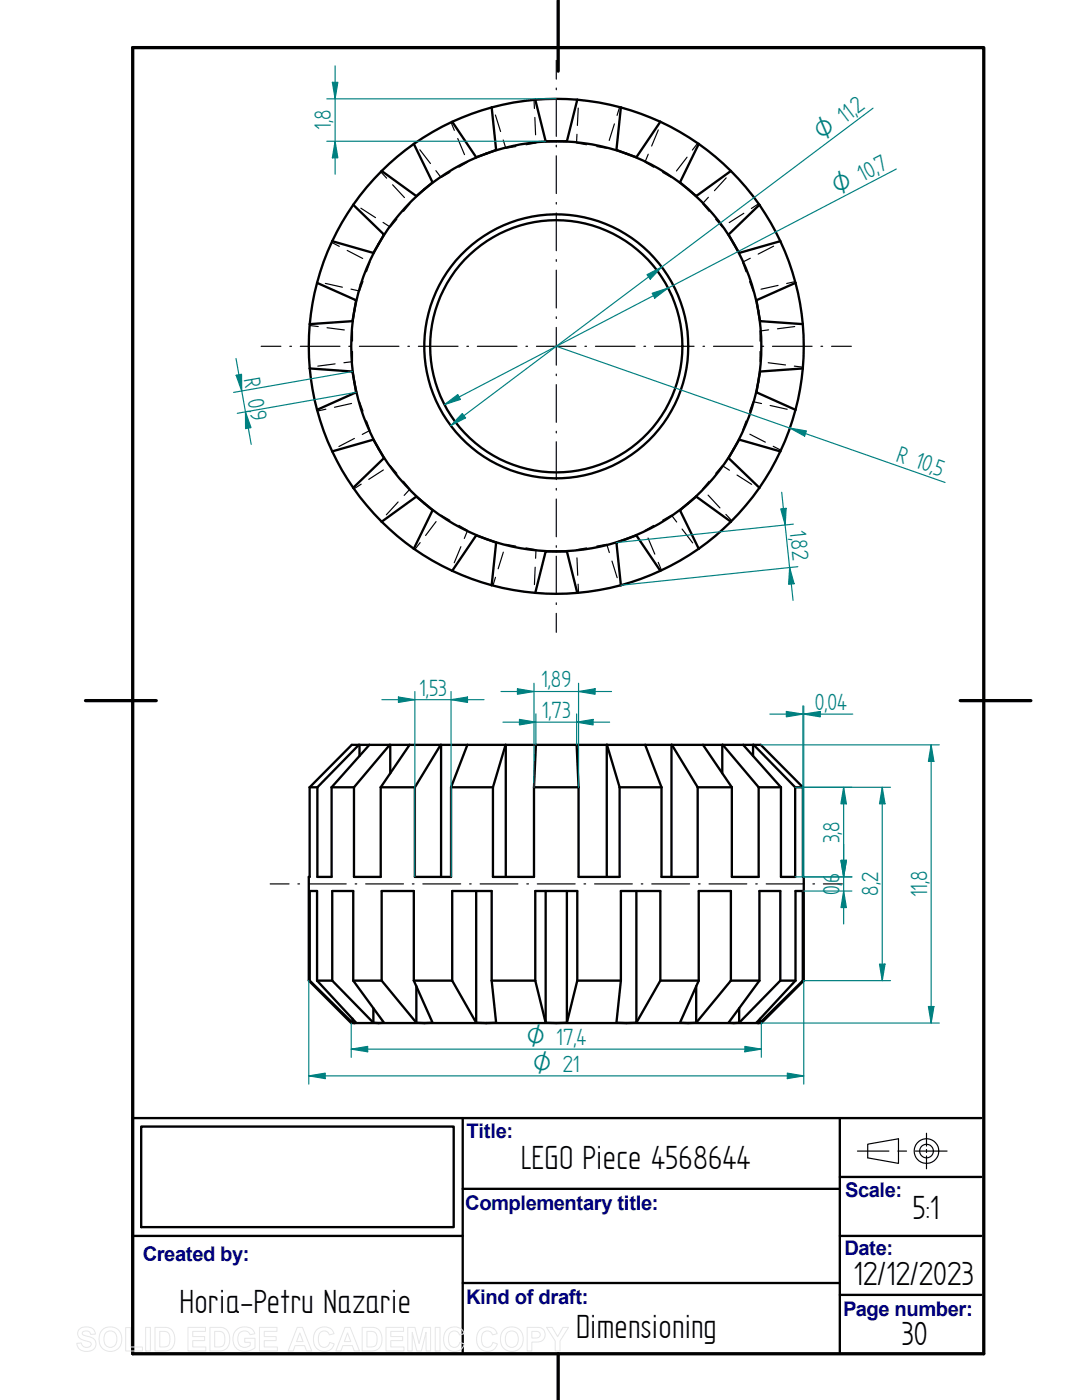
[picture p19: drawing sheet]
<svg xmlns="http://www.w3.org/2000/svg" width="216mm" height="279mm" viewBox="0 0 216 279" stroke-linecap="round" stroke-linejoin="round" font-family="sans-serif">
<defs><g id="words">
<g font-size="7.6">
<text x="103.9" y="233.2">LEGO Piece 4568644</text>
<text x="182.1" y="243.2">5:1</text>
<text x="170.3" y="256.4">12/12/2023</text>
<text x="35.8" y="262">Horia-Petru Nazarie</text>
<text x="114.9" y="267">Dimensioning</text>
<text x="179.9" y="268.5">30</text>
</g>
<g font-size="5.3" fill="#008080">
<text x="171.2" y="22.8" transform="rotate(-37 171.2 22.8)">2</text>
<text x="66" y="26" transform="rotate(-90 66 26)">1,8</text>
<text x="175.6" y="34.5" transform="rotate(-27 175.6 34.5)">7</text>
<text x="48.6" y="75.6" transform="rotate(80 48.6 75.6)">R 0,</text>
<text x="49.8" y="82.3" transform="rotate(80 49.8 82.3)">9</text>
<text x="178.6" y="91.9" transform="rotate(19 178.6 91.9)">R 10,</text>
<text x="186" y="94.5" transform="rotate(19 186 94.5)">5</text>
<text x="157.6" y="105.9" transform="rotate(84 157.6 105.9)">1,</text>
<text x="157.8" y="107.9" transform="rotate(84 157.8 107.9)">82</text>
<text x="108" y="137.2">1,89</text>
<text x="83.6" y="138.8">1,53</text>
<text x="108.1" y="143.3">1,73</text>
<text x="162.6" y="141.7">0,04</text>
<text x="167.5" y="168.3" transform="rotate(-90 167.5 168.3)">3,8</text>
<text x="167.5" y="178.7" transform="rotate(-90 167.5 178.7)">0,6</text>
<text x="175.2" y="178.8" transform="rotate(-90 175.2 178.8)">8,2</text>
<text x="185" y="179.1" transform="rotate(-90 185 179.1)">11,8</text>
</g>
<g font-size="5.1" fill="#008080">
<text x="164" y="28.2" transform="rotate(-37 164 28.2)">O 11,</text>
<text x="167.1" y="38.9" transform="rotate(-27 167.1 38.9)">O 10,</text>
<text x="105" y="208.6">O 17,4</text>
<text x="106.3" y="213.9">O 21</text>
</g>
<g font-size="4" fill="#000080">
<text x="93.1" y="227.2">Title:</text>
<text x="168.7" y="238.9">Scale:</text>
<text x="92.8" y="241.4">Complementary title:</text>
<text x="28.5" y="251.8">Created by:</text>
<text x="168.5" y="250.4">Date:</text>
<text x="93" y="260.2">Kind of draft:</text>
<text x="168.2" y="262.7">Page number:</text>
</g>
</g></defs>
<path d="M26.5 9.5h169.8v260.7h-169.8zM111.4 .1v14.1M17.1 139.8h14.1M191.6 139.8h14.1M111.4 270.2v9.2" fill="none" stroke="#000" stroke-width=".66"/>
<g fill="none" stroke="#000" stroke-width=".47">
<path d="M106.8 19.9l2.1 8.3h4.2l2.1-8.3M106.8 19.9a48 48 0 0 0-8.7 1.5M106.8 19.9a51.9 51.9 0 0 1 8.4 0M115.2 19.9a48 48 0 0 1 8.7 1.5M76.2 34.1a48.2 48.2 0 0 0-5.7 6.8M82.6 28.7l3.7 7.7-3.2 2.7-6.9-5M82.6 28.7a51.5 51.5 0 0 1 7.6-4.4l4.8 7.1 2-.7M82.6 28.7a48.8 48.8 0 0 0-6.4 5.4M98.1 21.4l.9 8.5-2 .8M98.1 21.4a51.4 51.4 0 0 0-7.9 2.9M123.9 21.4l-.9 8.5 2 .8 2 .7 4.8-7.1M123.9 21.4a51.4 51.4 0 0 1 7.9 2.9"/>
<path d="M131.8 24.3a51.5 51.5 0 0 1 7.6 4.4M139.4 28.7l-3.7 7.7 3.2 2.7 6.9-5M139.4 28.7a48.8 48.8 0 0 1 6.4 5.4M145.8 34.1a50.4 50.4 0 0 1 5.7 6.8M63.3 56.5l7.8 3.4-.8 4.2-8.5 .6M63.3 56.5a47.9 47.9 0 0 0-1.5 8.2M66.3 48.1a45.8 45.8 0 0 0-3 8.4M70.5 40.9l6.1 5.9-1 1.9-1.1 1.8-8.2-2.4M70.5 40.9a47.9 47.9 0 0 0-4.2 7.2M151.5 40.9l-6.1 5.9 2.1 3.7 8.2-2.4M151.5 40.9a50.3 50.3 0 0 1 4.2 7.2M155.7 48.1a45.8 45.8 0 0 1 3 8.4"/>
<path d="M158.7 56.5l-7.8 3.4 .8 4.2 8.5 .6M158.7 56.5a47.9 47.9 0 0 1 1.5 8.2M61.8 64.7a51.5 51.5 0 0 0 0 8.8M61.8 73.5l8.5 .6 .8 4.2-7.8 3.5M61.8 73.5a48.7 48.7 0 0 0 1.5 8.3M160.2 64.7a51.5 51.5 0 0 1 0 8.8M160.2 73.5l-8.5 .6-.8 4.2 7.8 3.5M160.2 73.5a48.7 48.7 0 0 1-1.5 8.3M63.3 81.8a46.4 46.4 0 0 0 3 8.3M66.3 90.1l8.2-2.4 2.1 3.7-6.1 5.9M66.3 90.1a45.3 45.3 0 0 0 4.2 7.2M70.5 97.3a50.1 50.1 0 0 0 5.7 6.8"/>
<path d="M151.5 97.3a52.4 52.4 0 0 1-5.7 6.8M155.7 90.1l-8.2-2.4-2.1 3.7 6.1 5.9M155.7 90.1a47.4 47.4 0 0 1-4.2 7.2M158.7 81.8a46.4 46.4 0 0 1-3 8.3M76.2 104.1l6.9-5 3.2 2.7-3.7 7.7M76.2 104.1a48.8 48.8 0 0 0 6.4 5.4M82.6 109.5a49 49 0 0 0 7.6 4.4M90.2 113.9l4.8-7.1 4 1.5-.9 8.5M90.2 113.9a48.7 48.7 0 0 0 7.9 2.9M98.1 116.8a50.6 50.6 0 0 0 8.7 1.5M106.8 118.3a46.2 46.2 0 0 0 8.4 0M115.2 118.3l-2.1-8.3h-4.2l-2.1 8.3"/>
<path d="M123.9 116.8a50.6 50.6 0 0 1-8.7 1.5M131.8 113.9l-4.8-7.1-4 1.5 .9 8.5M131.8 113.9a48.7 48.7 0 0 1-7.9 2.9M139.4 109.5a49 49 0 0 1-7.6 4.4M145.8 104.1l-6.9-5-3.2 2.7 3.7 7.7M145.8 104.1a48.8 48.8 0 0 1-6.4 5.4M61.8 157.1l-.2 38.6 8.5 8.5h81.8l8.5-8.5M61.8 157.1h1.5M63.3 157.1v17.9h2.9v-17.9M66.2 157.1h4.4M70.6 157.1v17.9h5.4v-17.9M71.6 148.7h-1.4l-8.4 8.4"/>
<path d="M71.6 148.7l-8.3 8.4M71.6 148.7h.1v2.2M71.7 148.7h6.1M73.7 148.7l-7.5 8.4M76 157.1h6.8M77.8 148.7l-7.2 8.4M77.8 148.7h.1v5.6M77.9 148.7h10M81.7 148.7l-5.7 8.4M87.9 148.7l-5.1 8.4M87.9 148.7l.1 26.3M88 148.7h63.8l8.4 8.4"/>
<path d="M90 157.1h8.4M90 157.1v17.9h-7.2v-17.9M93.3 148.7l-3.3 8.4M98.4 157.1l2.5-8.4v26.3M106.6 157.1v17.9h-8.2v-17.9M106.6 157.1h8.8M106.9 148.7l-.3 8.4M115.1 148.7l.3 8.4M121.1 148.7v26.3M121.1 148.7l2.5 8.4M123.6 157.1h8.4M123.6 157.1v17.9h-8.2v-17.9"/>
<path d="M128.7 148.7l3.3 8.4M134 148.7v26.3M134.1 148.7l5.1 8.4M139.2 157.1h6.8M139.2 157.1v17.9h-7.2v-17.9M140.3 148.7l5.7 8.4M144.1 148.7v5.6M144.2 148.7l7.2 8.4M146 157.1v17.9h5.4v-17.9M148.3 148.7l7.5 8.4M150.3 148.7v2.2M150.4 148.7l8.3 8.4"/>
<path d="M151.4 157.1h4.4M155.8 157.1v17.9h2.9v-17.9M158.7 157.1h1.5M160.2 157.1l.2 38.6M95 177.8v26.3M108.9 177.8v26.3M113.1 177.8v26.3M127 177.8v26.3M61.6 195.7h.2M61.8 195.7l8.5 8.4M63.3 195.7l7.8 8.4h-.8M63.3 195.7h3"/>
<path d="M63.3 195.7v-17.9h-1.5v17.9M66.3 195.7l8.2 8.4M70.5 195.7l6.1 8.4h-2.1M70.5 195.7v-17.9h-4.2v17.9M70.5 195.7h5.7M76.2 195.7l6.9 8.4M82.6 195.7l3.7 8.4h-3.2M82.6 195.7h7.6l4.8 8.4M82.6 195.7v-17.9h-6.4v17.9M83.1 196.8v7.3M98.1 195.7l.9 8.4h-4M98.1 195.7v-17.9h-7.9v17.9"/>
<path d="M98.1 195.7h8.7M106.8 195.7l2.1 8.4M115.2 195.7l-2.1 8.4h-4.2M115.2 195.7v-17.9h-8.4v17.9M115.2 195.7h8.7M123.9 195.7l-.9 8.4 2 .1 2-.1 4.8-8.4M131.8 195.7v-17.9h-7.9v17.9M131.8 195.7h7.6M138.9 196.8v7.3M139.4 195.7l-3.7 8.4h3.2l6.9-8.4M145.8 195.7v-17.9h-6.4v17.9M145.8 195.7h5.7"/>
<path d="M151.5 195.7l-6.1 8.4h2.1l8.2-8.4M155.7 195.7v-17.9h-4.2v17.9M155.7 195.7h3M158.7 195.7l-7.8 8.4h.8l8.5-8.4M160.2 195.7v-17.9h-1.5v17.9M160.2 195.7h.2M70.3 203.3v.8M74.5 201.2v2.9M147.5 201.2v2.9M151.7 203.3v.8M28.2 224.8h62.3v20.1h-62.3zM92.3 223.1v47.1"/>
<path d="M92.3 237.3h75.3M167.6 223.1v47.1M167.6 234.9h28.2M195.8 223.1h-169.3v47.1M26.5 246.7h65.8M92.3 256.1h75.3M167.6 258.4h28.2M167.6 246.7h28.2"/>
<circle cx="111" cy="69.1" r="26.3"/>
<circle cx="111" cy="69.1" r="40.9"/>
<circle cx="111" cy="69.1" r="25.2"/>
</g>
<g fill="none" stroke="#000" stroke-width=".23">
<path d="M106.6 19.9v1.8M111 12v3.8M111 17.6v.3M111 19.7v7.5M76 34.3l1.2 1.3M78.3 36.9l2.4 2.5M83.8 29.9l2.1 2.7M87 34.1l1 1.3 1.8-1M90 24.4l.7 1.6M91.3 27.6l1.4 3.3M93.3 32.4l-1.7 1M98.8 22.9l1.1 3.3"/>
<path d="M100.4 27.9l.5 1.7 2-.3M106.7 23.4l.2 3.5M107 28.5l-2 .4M111 29v.3M111 31.1v7.5M115.1 26.8l-.1 1.7 2.1 .4M115.4 21.6l-.2 3.4M119.1 29.3l2 .3M122.6 24.7l-1 3.3M123.6 21.4l-.5 1.6M129.3 30.8l-.6 1.6 1.8 1M131.4 25.9l-1.4 3.2"/>
<path d="M132.2 34.4l1.8 1M137.1 31.4l-2.1 2.7M139.2 28.6l-1 1.4M141.4 39.4l-1.2 1.2 1.3 1.6M144.9 35.5l-2.3 2.6M64.9 56.6l3.4 .7M66.2 48.4l1.5 .8M69.3 50l3.1 1.6M72 41.6l2.9 1.8M72.4 56.2l-.7 1.9-1.7-.4M73.8 52.3l-.7 1.9M79.2 43.8l-1.3 1.5-1.5-.9"/>
<path d="M81.8 40.6l-1.3 1.6M111 40.4v.3M111 42.5v7.5M111 51.8v.4M111 53.9v7.6M142.8 43.8l1.3 1.5M148.4 42.6l-2.9 1.8M149.6 56.2l.7 1.9M149.7 51.5l-1.5 .8 .7 2M151.4 40.7l-1.5 .9M154.4 49.1l-3.1 1.6M155.3 57l-3.5 .7"/>
<path d="M158.7 56.2l-1.7 .4M52.1 69.1h3.9M57.8 69.1h.4M59.9 69.1h7.9M61.8 65l1.7 .2M65.3 65.4l3.4 .4M66.9 72.6l-3.5 .5M69.6 69.1h.3M70.3 70.1v2.1l-1.7 .2M70.3 66.1v2M71.7 69.1h7.9M81.4 69.1h.3"/>
<path d="M83.5 69.1h7.9M93.2 69.1h.3M95.3 69.1h7.9M104.9 69.1h.4M107 69.1h7.9M111 63.2v.4M111 65.3v7.6M111 74.7v.3M111 76.8v7.5M116.7 69.1h.3M118.8 69.1h7.9M128.5 69.1h.3"/>
<path d="M130.6 69.1h7.9M140.3 69.1h.3M142.4 69.1h7.9M151.7 70.1v2.1M152 69.1h.4M153.3 72.4l3.4 .4M153.4 65.8l-1.7 .3v2M154.1 69.1h8M158.5 73.1l1.7 .2M158.6 65.2l-3.5 .4M163.8 69.1h.3M165.9 69.1h4"/>
<path d="M65 81.7l-1.7 .3M70.1 80.5l-3.4 .8M70.7 87.5l-3.1 1.6M71.7 80.2l.7 1.8M72.1 96.6l-1.5 1M73.1 84l.7 1.9-1.5 .8M76.5 93.8l-2.9 1.9M77.9 92.9l1.3 1.6M80.5 96l1.3 1.6-1.2 1.3M111 86.1v.3M111 88.2v7.5M111 97.5v.3"/>
<path d="M111 99.6v7.5M141.3 98.8l2.4 2.6M141.5 96.1l-1.3 1.5M145.6 93.9l-1.5-1-1.3 1.6M147.1 94.8l2.9 1.9M148.9 84l-.7 1.9M149.6 86.7l3.1 1.5M152 80.5l-1.7-.3-.7 1.9M153.7 80.9l3.4 .8M154.3 89.1l1.5 .8M79.4 100.2l-2.3 2.5M83.8 108.3l-1 1.3"/>
<path d="M87 104.1l-2.1 2.8M88 102.8l1.8 1M91.5 104.8l1.8 1.1-.7 1.6M92 109.1l-1.4 3.2M98.9 115.2l-.5 1.7M100.4 110.2l-1 3.3M100.9 108.6l2 .4M104.9 109.3l2.1 .4-.1 1.7M106.8 113.2l-.2 3.5M111 108.9v.3M111 111v7.5M115.1 111.3l.2 3.5"/>
<path d="M115.4 116.6v1.7M117 109.3l-2 .4M119.1 109l2-.4 .5 1.7M122.1 112l1 3.3M129.3 107.4l1.4 3.2M130.4 104.9l-1.7 1M131.3 112.2l.7 1.6M132.2 103.8l1.8-1 1 1.4M136.1 105.6l2.1 2.8M144.8 102.7l1.2 1.2M111 120.3v.4M111 122.4v3.8"/>
<path d="M53.9 176.4h3.8M59.4 176.4h.4M61.6 176.4h7.5M70.9 176.4h.3M73 176.4h7.5M82.3 176.4h.3M84.4 176.4h7.5M93.7 176.4h.3M95.8 176.4h7.5M105.1 176.4h.4M107.2 176.4h7.6M116.5 176.4h.4"/>
<path d="M118.6 176.4h7.6M128 176.4h.3M130 176.4h7.6M139.4 176.4h.3M141.5 176.4h7.5M150.8 176.4h.3M152.9 176.4h7.5M162.2 176.4h.3M164.3 176.4h3.8M171.1 229.7h6.3M173.1 228.3l6.2-1v4.9l-6.2-1.1zM179.2 229.7h1.7"/>
<path d="M182.6 229.7h6.4M184.9 226.2v2.5M184.9 229.4v.6M184.9 230.7v2.6"/>
<circle cx="184.9" cy="229.7" r="2.46"/>
<circle cx="184.9" cy="229.7" r="1.37"/>
</g>
<path d="M178.8 33.7l-90.1 47.1M88.7 80.8l2.7-2.1 .5 1z" fill="none" stroke="#008080" stroke-width=".23"/>
<path d="M88.7 80.8l2.7-2.1 .5 1z" fill="#008080"/>
<path d="M130.1 58.5l3.2-1-2.7 2z" fill="none" stroke="#008080" stroke-width=".23"/>
<path d="M130.1 58.5l3.2-1-2.7 2z" fill="#008080"/>
<path d="M174.2 21.6l-84.3 63.3M92.2 82.5l.7 .9-3 1.5z" fill="none" stroke="#008080" stroke-width=".23"/>
<path d="M92.2 82.5l.7 .9-3 1.5z" fill="#008080"/>
<path d="M129.1 54.8l3-1.5-2.3 2.4z" fill="none" stroke="#008080" stroke-width=".23"/>
<path d="M129.1 54.8l3-1.5-2.3 2.4z" fill="#008080"/>
<path d="M160.2 157.1h17.5M176 157.1l.6 3.3h-1.1zM160.4 195.7h17.3" fill="none" stroke="#008080" stroke-width=".23"/>
<path d="M176 157.1l.6 3.3h-1.1z" fill="#008080"/>
<path d="M175.5 192.4h1.1l-.6 3.3z" fill="none" stroke="#008080" stroke-width=".23"/>
<path d="M175.5 192.4h1.1l-.6 3.3z" fill="#008080"/>
<path d="M151.8 148.7h35.6M176 157.1v38.6M185.8 148.7l.6 3.3h-1.1zM151.9 204.2h35.5" fill="none" stroke="#008080" stroke-width=".23"/>
<path d="M185.8 148.7l.6 3.3h-1.1z" fill="#008080"/>
<path d="M185.3 200.9h1.1l-.6 3.3z" fill="none" stroke="#008080" stroke-width=".23"/>
<path d="M185.3 200.9h1.1l-.6 3.3z" fill="#008080"/>
<path d="M158.7 157.1h11.3M168.3 157.1l.6 3.3h-1.1zM185.8 148.7v55.5M158.7 175h11.3" fill="none" stroke="#008080" stroke-width=".23"/>
<path d="M168.3 157.1l.6 3.3h-1.1z" fill="#008080"/>
<path d="M167.8 171.7h1.1l-.6 3.3z" fill="none" stroke="#008080" stroke-width=".23"/>
<path d="M167.8 171.7h1.1l-.6 3.3z" fill="#008080"/>
<path d="M156.9 142l3.3 .5-3.3 .6zM160.2 140.9v34.1M160.4 140.9v34.1M168.3 157.1v17.9" fill="none" stroke="#008080" stroke-width=".23"/>
<path d="M156.9 142l3.3 .5-3.3 .6z" fill="#008080"/>
<path d="M160.4 142.5l3.3-.5v1.1z" fill="none" stroke="#008080" stroke-width=".23"/>
<path d="M160.4 142.5l3.3-.5v1.1z" fill="#008080"/>
<path d="M153.6 142.5h16.6M160.2 177.8h9.8M160.4 175h9.6M167.8 171.7h1.1l-.6 3.3z" fill="none" stroke="#008080" stroke-width=".23"/>
<path d="M167.8 171.7h1.1l-.6 3.3z" fill="#008080"/>
<path d="M168.3 177.8l.6 3.3h-1.1z" fill="none" stroke="#008080" stroke-width=".23"/>
<path d="M168.3 177.8l.6 3.3h-1.1z" fill="#008080"/>
<path d="M103.7 143.6l3.2 .5-3.2 .6zM106.9 142.5v6.2M115.1 142.5v6.2M168.3 168.4v16" fill="none" stroke="#008080" stroke-width=".23"/>
<path d="M103.7 143.6l3.2 .5-3.2 .6z" fill="#008080"/>
<path d="M115.1 144.1l3.2-.5v1.1z" fill="none" stroke="#008080" stroke-width=".23"/>
<path d="M115.1 144.1l3.2-.5v1.1z" fill="#008080"/>
<path d="M106.6 136.4v20.7M115.4 136.4v20.7M115.4 138l3.3-.5v1.1zM100.4 144.1h21.2" fill="none" stroke="#008080" stroke-width=".23"/>
<path d="M115.4 138l3.3-.5v1.1z" fill="#008080"/>
<path d="M103.3 137.5l3.3 .5-3.3 .6z" fill="none" stroke="#008080" stroke-width=".23"/>
<path d="M103.3 137.5l3.3 .5-3.3 .6z" fill="#008080"/>
<path d="M79.5 139.1l3.3 .5-3.3 .6zM82.8 138v37M90 138v37M100 138h22" fill="none" stroke="#008080" stroke-width=".23"/>
<path d="M79.5 139.1l3.3 .5-3.3 .6z" fill="#008080"/>
<path d="M90 139.6l3.3-.5v1.1z" fill="none" stroke="#008080" stroke-width=".23"/>
<path d="M90 139.6l3.3-.5v1.1z" fill="#008080"/>
<path d="M76.2 139.6h20.4M61.6 195.7v20.7M160.4 195.7v20.7M61.6 214.7l3.3-.5v1.1z" fill="none" stroke="#008080" stroke-width=".23"/>
<path d="M61.6 214.7l3.3-.5v1.1z" fill="#008080"/>
<path d="M157.1 214.2l3.3 .5-3.3 .6z" fill="none" stroke="#008080" stroke-width=".23"/>
<path d="M157.1 214.2l3.3 .5-3.3 .6z" fill="#008080"/>
<path d="M61.6 214.7h98.8M70.1 204.2v6.8M70.1 209.4l3.3-.6v1.1zM151.9 204.2v6.8" fill="none" stroke="#008080" stroke-width=".23"/>
<path d="M70.1 209.4l3.3-.6v1.1z" fill="#008080"/>
<path d="M148.6 208.8l3.3 .6-3.3 .5z" fill="none" stroke="#008080" stroke-width=".23"/>
<path d="M148.6 208.8l3.3 .6-3.3 .5z" fill="#008080"/>
<path d="M155.8 101.6l1.1-.1-.2 3.3zM158.3 104.6l-35.3 3.7M159.2 113.1l-35.3 3.7M70.1 209.4h81.8" fill="none" stroke="#008080" stroke-width=".23"/>
<path d="M155.8 101.6l1.1-.1-.2 3.3z" fill="#008080"/>
<path d="M157.6 113.3l.9 3.2-1.1 .1z" fill="none" stroke="#008080" stroke-width=".23"/>
<path d="M157.6 113.3l.9 3.2-1.1 .1z" fill="#008080"/>
<path d="M111 69.1l77.6 27.2M156 98.2l2.2 21.6M157.6 85.4l3.3 .6-.4 1z" fill="none" stroke="#008080" stroke-width=".23"/>
<path d="M157.6 85.4l3.3 .6-.4 1z" fill="#008080"/>
<path d="M47.1 74.9l1.1-.2v3.3zM70.3 74.1l-23.7 4.2M71.1 78.3l-23.8 4.2" fill="none" stroke="#008080" stroke-width=".23"/>
<path d="M47.1 74.9l1.1-.2v3.3z" fill="#008080"/>
<path d="M49 82.2l1.1 3.1-1.1 .2z" fill="none" stroke="#008080" stroke-width=".23"/>
<path d="M49 82.2l1.1 3.1-1.1 .2z" fill="#008080"/>
<path d="M65.2 19.7h45.8M65.2 28.2h43.7M66.9 28.2l.5 3.3h-1.1zM47.1 71.5l3 17.2" fill="none" stroke="#008080" stroke-width=".23"/>
<path d="M66.9 28.2l.5 3.3h-1.1z" fill="#008080"/>
<path d="M66.3 16.4h1.1l-.5 3.3z" fill="none" stroke="#008080" stroke-width=".23"/>
<path d="M66.3 16.4h1.1l-.5 3.3z" fill="#008080"/>
<path d="M66.9 13.1v21.7" fill="none" stroke="#008080" stroke-width=".23"/>
<g fill="none" stroke="#e6e6e6" stroke-width=".2">
<path d="M15.8 265.3a2.19 2.19 0 0 1 3.1 .4l.1 .6h-.9a.91 .91 0 0 0-.8-.7 .91 .91 0 0 0-.9 .5 1.27 1.27 0 0 0 1.3 .7 1.5 1.5 0 0 1 1.4 1.7 1.5 1.5 0 0 1-1.8 1.2 1.72 1.72 0 0 1-2-1.6l.9-.1a1.02 1.02 0 0 0 .9 .9 1.02 1.02 0 0 0 1.1-.7l-.1-.2-.3-.2a2.43 2.43 0 0 1-2.3-1.4l.1-.7zM20.4 265.4a2.37 2.37 0 0 1 3-.2 2.37 2.37 0 0 1 .8 2.9 2.31 2.31 0 0 1-2.9 1.5 2.31 2.31 0 0 1-1.5-3l.2-.5zM21.1 266a1.32 1.32 0 0 1 1.6-.2 1.32 1.32 0 0 1 .6 1.4 1.33 1.33 0 0 1-1.3 1.7 1.33 1.33 0 0 1-1.3-1.6l.1-.8zM25.1 264.9h.9v3.9h2.4v.8h-3.3zM29.1 264.9h.9v4.7h-.9zM29.1 269.6h.1M30.9 264.9h1.8a2.11 2.11 0 0 1 2.2 2.7 1.95 1.95 0 0 1-2.2 2h-1.8zM31.9 265.7a1.67 1.67 0 0 1 1.8 .5 2.32 2.32 0 0 1-.3 2.5l-1.5 .1zM37.5 264.9h3.5v.8h-2.5v1h2.3v.8h-2.3v1.3h2.6v.8h-3.6zM41.9 264.9h1.7a2.11 2.11 0 0 1 2.2 2.7 1.95 1.95 0 0 1-2.1 2h-1.8zM42.8 265.7a1.67 1.67 0 0 1 1.9 .5 2.32 2.32 0 0 1-.4 2.5l-1.5 .1zM47.2 265.4a2.4 2.4 0 0 1 3.5 .5l.1 .3-.9 .2a1.29 1.29 0 0 0-1.6-.7 1.29 1.29 0 0 0-.8 1.5 1.46 1.46 0 0 0 .7 1.6 1.46 1.46 0 0 0 1.7-.3v-.6h-1.1v-.8h2.1v1.9a2.55 2.55 0 0 1-3 .5 2.55 2.55 0 0 1-1.4-2.6l.1-.7z"/>
<path d="M51.8 264.9h3.5v.8h-2.6v1h2.4v.8h-2.4v1.3h2.7v.8h-3.6zM59.3 264.9h1l1.9 4.7h-1l-.4-1.1h-1.9l-.4 1.1h-1zM59.8 266l.7 1.7h-1.3zM63.1 265.5a2.11 2.11 0 0 1 3.6 .7l-1 .2a1.11 1.11 0 0 0-1.3-.8 1.11 1.11 0 0 0-.9 1.2 1.51 1.51 0 0 0 1.2 2.1l.7-.3 .4-.7 .9 .3a2.13 2.13 0 0 1-2.5 1.5 2.13 2.13 0 0 1-1.7-2.4l.3-1.2zM68.8 264.9h1.1l1.8 4.7h-1l-.4-1.1h-1.9l-.4 1.1h-1zM69.3 266l.7 1.7h-1.3zM72.3 264.9h1.7a2.11 2.11 0 0 1 2.2 2.7 1.95 1.95 0 0 1-2.2 2h-1.7zM73.2 265.7a1.67 1.67 0 0 1 1.9 .5 2.32 2.32 0 0 1-.4 2.5l-1.5 .1zM77 264.9h3.5v.8h-2.5v1h2.3v.8h-2.3v1.3h2.6v.8h-3.6zM81.4 264.9h1.4l.8 3.2 .9-3.2h1.4v4.7h-.9v-3.7l-.9 3.7h-.9l-.9-3.7v3.7h-.9zM86.8 264.9h1v4.7h-1zM86.8 269.6h.1"/>
<path d="M89.1 265.5a2.11 2.11 0 0 1 3.5 .7l-.9 .2a1.11 1.11 0 0 0-1.3-.8 1.11 1.11 0 0 0-.9 1.2 1.51 1.51 0 0 0 1.2 2.1l.6-.3 .5-.7 .9 .3a2.13 2.13 0 0 1-2.5 1.5 2.13 2.13 0 0 1-1.7-2.4l.2-1.2zM95.7 265.5a2.11 2.11 0 0 1 3.5 .7l-.9 .2a1.11 1.11 0 0 0-1.3-.8 1.11 1.11 0 0 0-.9 1.2 1.51 1.51 0 0 0 1.2 2.1l.6-.3 .4-.7 1 .3a2.13 2.13 0 0 1-2.5 1.5 2.13 2.13 0 0 1-1.7-2.4l.2-1.2zM100.5 265.4a2.37 2.37 0 0 1 3-.2 2.37 2.37 0 0 1 .8 2.9 2.31 2.31 0 0 1-2.9 1.5 2.31 2.31 0 0 1-1.5-3l.2-.5zM101.2 266a1.32 1.32 0 0 1 1.6-.2 1.32 1.32 0 0 1 .6 1.4 1.33 1.33 0 0 1-1.3 1.7 1.33 1.33 0 0 1-1.3-1.6l.1-.8zM105.2 264.9h1.5a1.56 1.56 0 0 1 2.1 1.7 1.59 1.59 0 0 1-2.1 1.2h-.6v1.8h-.9zM106.1 265.7a1.46 1.46 0 0 1 1.6 .4 .78 .78 0 0 1-.2 .8 .78 .78 0 0 1-.9 .1h-.5zM109.1 264.9h1.1l1.1 1.9 1-1.9h1.2l-1.8 2.7v2h-.9v-2z"/>
</g>
<use href="#words"/>
</svg>
